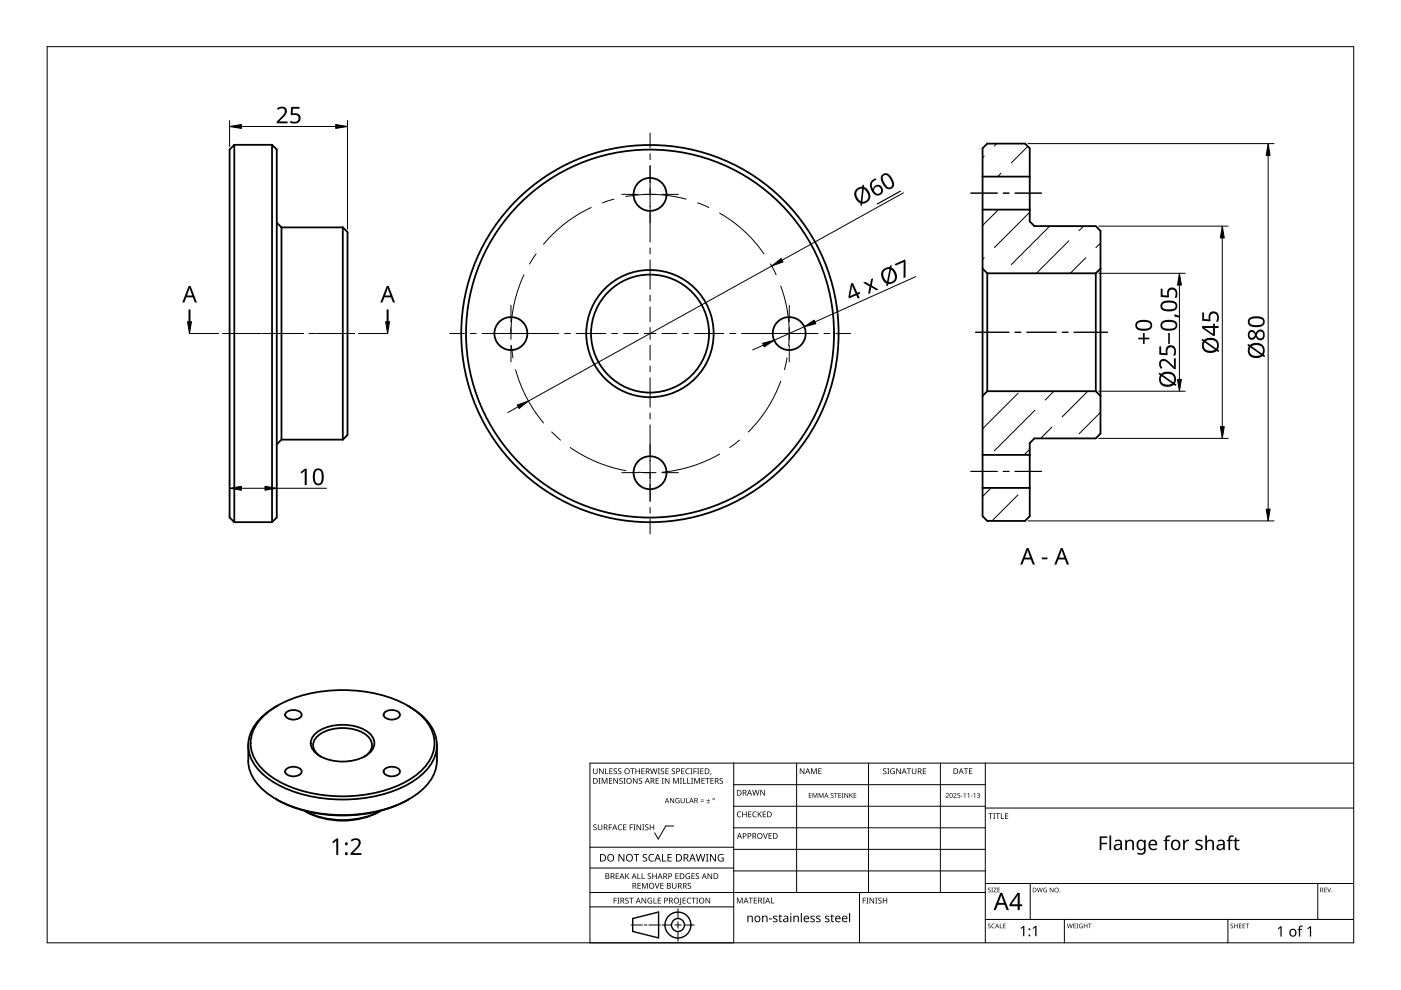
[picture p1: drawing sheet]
<svg xmlns="http://www.w3.org/2000/svg" width="297mm" height="210mm" viewBox="0 0 297 210" stroke-linecap="round" stroke-linejoin="round" font-family="sans-serif">
<g fill="none" stroke="#000" stroke-width=".38">
<path d="M49.7 30.7v80M49.7 30.7l-1 1v78l1 1M57.7 30.7l1 1v78l-1 1M57.7 30.7h-8M57.7 30.7v80M208.3 37.4h10M209.3 30.4h8l1 1v15.5l1 1h13l1 1v43l-1 1h-13l-1 1v15.5l-1 1h-8l-1-1v-78zM58.7 47.2l1 1M59.7 48.2h13M59.7 48.2v45M72.7 48.2v45M72.7 48.2l1 1v43l-1 1"/>
<path d="M208.3 56.9l1 1M209.3 57.9v25M209.3 57.9h23M218.3 44.4h-10M232.3 57.9v25M233.3 56.9l-1 1M59.7 93.2l-1 1M72.7 93.2h-13M208.3 96.4h10M209.3 82.9l-1 1M209.3 82.9h23M232.3 82.9l1 1"/>
<path d="M57.7 110.7h-8M208.3 103.4h10M52.6 158a10.6 10.6 0 0 0 .9 6.7 16.2 16.2 0 0 0 9.6 6.7 31.6 31.6 0 0 0 23.7-2 11 11 0 0 0 5.7-7l.1-1.1M55.5 152.2a21.5 21.5 0 0 1 13.2-5.7 28.9 28.9 0 0 1 19 3.9 8.5 8.5 0 0 1 4.3 8.3 10.2 10.2 0 0 1-5.6 6.8 30.4 30.4 0 0 1-27.5 0 10.8 10.8 0 0 1-5.7-6.8 7.5 7.5 0 0 1 2.3-6.5zM58.5 149.8a10.8 10.8 0 0 0-5.8 7.3 8 8 0 0 0 3.4 7.3 26.3 26.3 0 0 0 16.5 5.1 26.2 26.2 0 0 0 16.6-5.1 7.8 7.8 0 0 0 2.9-9.1 11.5 11.5 0 0 0-5.3-5.5M58.9 149.6l-.4 .2M60.8 150.9a2.51 2.51 0 0 1 3.1 .3 .82 .82 0 0 1-.7 1.2 2.1 2.1 0 0 1-2.7-.8zM66.6 155.8a9.7 9.7 0 0 1 10-1.4 3.5 3.5 0 0 1 2.7 3.8 5.3 5.3 0 0 1-4.5 3.1 9.4 9.4 0 0 1-8.2-1.9 2.47 2.47 0 0 1 0-3.6zM81.7 150.9a2.48 2.48 0 0 1 3 .3 .82 .82 0 0 1-.6 1.2 2.08 2.08 0 0 1-2.8-.8zM86.4 149.6l.4 .2M92.6 158v3.2M58.5 169.4l.4 .2"/>
<path d="M58.8 169.6a30.8 30.8 0 0 0 27.6 0M60.8 163a2.46 2.46 0 0 1 3.1 .3 .82 .82 0 0 1-.7 1.1 2.09 2.09 0 0 1-2.7-.8zM64.6 171.9a17.6 17.6 0 0 0 16.1 0M64.7 172a16.6 16.6 0 0 0 15.5 .2M68 160.5a2.64 2.64 0 0 1-1.6-2.4 2.64 2.64 0 0 1 1.5-2.5 9.2 9.2 0 0 1 10.1 .6 2.58 2.58 0 0 1-.8 4.3M80.6 172l-.4 .2M81.7 163a2.43 2.43 0 0 1 3 .3 .83 .83 0 0 1-.6 1.1 2.35 2.35 0 0 1-2.7-.5l-.1-.3zM86.8 169.4l-.4 .2"/>
<circle cx="137.8" cy="41.2" r="3.5"/>
<circle cx="108.3" cy="70.7" r="3.5"/>
<circle cx="137.8" cy="70.7" r="13.5"/>
<circle cx="137.8" cy="70.7" r="40"/>
<circle cx="137.8" cy="70.7" r="39"/>
<circle cx="137.8" cy="70.7" r="12.5"/>
<circle cx="167.3" cy="70.7" r="3.5"/>
<circle cx="137.8" cy="100.2" r="3.5"/>
</g>
<g fill="none" stroke="#000" stroke-width=".21">
<path d="M208.7 33.1l-.4 .4M211.3 30.4l-.5 .6M212.3 36.7l-.8 .7M217.9 31l-3.5 3.5M208.7 54.7l-.4 .3M211.7 44.4l-3.4 3.4M218.3 45l-7.5 7.5M222.6 47.9l-8.2 8.2M226.6 51.1l-6.9 6.8M229.7 47.9l-.9 1M230.2 54.7l-3.3 3.2M233.3 51.5l-.9 1"/>
<path d="M215.8 83.4l-7.5 7.5M218.3 95.3l-1.2 1.1M219.4 87l-8.6 8.6M223 90.6l-2.4 2.3M223.5 82.9l-1.9 1.9M230.6 82.9l-5.4 5.5M233.3 87.4l-4.5 4.6M210.1 103.4l-1.8 1.9M215.8 104.9l-5.5 5.5"/>
</g>
<path d="M10 9.9h277v190h-277z" fill="none" stroke="#000" stroke-width=".21"/>
<g fill="none" stroke="#000" stroke-width=".21">
<path d="M125.1 179.6h30.5M142.8 175.1h-1.6l-1.6 2.8-.8-1.3M155.6 166.4h53.3M155.6 161.8v38.1h-30.5v-38.1h161.9M168.9 161.8v27.4M184.1 161.8v27.4M199.4 161.8v27.4M208.9 170.9h-53.3M208.9 175.5h-53.3M208.9 161.8v38.1M287 171.3h-78.1M125.1 192.3h30.5"/>
<path d="M125.1 189.2h83.8M133.8 196.1h2.4M136.6 196.1h.6M140 196.1h-2.4M140.3 196.1h2.1M143.1 196.1h1.3M143.7 195.4v1.4M143.7 197.5v2M143.7 192.7v2M147.2 196.1h-2.1M155.6 180.1h53.3M155.6 184h-30.5"/>
<path d="M182.2 189.2v10.7M208.9 184.7h-53.3M218.4 187.3v7.6M225.7 194.9v5M260.3 194.9v5M279.4 187.3v7.6M287 194.9h-78.1M287 187.3h-78.1"/>
</g>
<g fill="#000">
<path d="M125.8 174.9l.5-.1h.2l-.1 .2a.25 .25 0 0 0-.3-.1 .25 .25 0 0 0 0 .4 .42 .42 0 0 1 .4 .5 .42 .42 0 0 1-.7 .2v-.1a.27 .27 0 0 0 .5 0 .27 .27 0 0 0-.1-.4l-.4-.2zM125.8 162.9h.1v.8a.32 .32 0 0 0 .3 .3 .32 .32 0 0 0 .3-.3v-.8h.2v.8a.47 .47 0 0 1-.5 .4 .47 .47 0 0 1-.4-.4zM126.9 165h.4l-.1 .1v1l.1 .1h-.4l.1-.1v-1zM126.8 174.8h.1v.8a.32 .32 0 0 0 .3 .3 .32 .32 0 0 0 .3-.3v-.8h.2v.8a.47 .47 0 0 1-.5 .4 .47 .47 0 0 1-.4-.4zM127 162.9h.2l.6 1v-1h.2v1.2h-.2l-.7-1 .1 1h-.2zM127.6 165h.2l.4 1 .4-1h.2v1.2h-.2v-1.1l-.4 1.1h-.1l-.4-1.1v1.1h-.1zM128.3 162.9h.2v1.1h.5v.1h-.7zM129.1 174.8h.7v.1h-.6v.5h.5v.1h-.5v.5h-.1zM129.1 165h.7v.1h-.5v.4h.5v.1h-.5v.4h.5v.2h-.7zM129.2 162.9h.7v.1h-.5v.4h.4v.2h-.4v.4h.5v.1h-.7zM130.1 163l.5-.1 .2 .1v.1a.25 .25 0 0 0-.4-.1 .25 .25 0 0 0 0 .4 .42 .42 0 0 1 .4 .5 .42 .42 0 0 1-.7 .2v-.1a.27 .27 0 0 0 .5 0 .27 .27 0 0 0-.1-.4l-.4-.2zM130.1 165h.1l.7 1v-1h.1v1.2h-.2l-.6-1v1h-.1z"/>
<path d="M131.1 175l.5-.2 .3 .1-.1 .1a.49 .49 0 0 0-.7 .4 .49 .49 0 0 0 .8 .4 .57 .57 0 0 1-.8 0 .57 .57 0 0 1 0-.8zM131.1 163l.4-.1 .2 .1v.1a.25 .25 0 0 0-.4-.1 .25 .25 0 0 0 0 .4 .42 .42 0 0 1 .4 .5 .42 .42 0 0 1-.6 .2v-.1a.27 .27 0 0 0 .4 0 .27 .27 0 0 0-.1-.4l-.3-.2zM131.4 165.1l.4-.2 .2 .1v.1a.25 .25 0 0 0-.4-.1 .25 .25 0 0 0 0 .4l.4 .2v.4l-.4 .2-.3-.1 .1-.1a.27 .27 0 0 0 .4 .1 .27 .27 0 0 0-.1-.4l-.4-.3zM132.2 165h.4l-.1 .1v1l.1 .1h-.4l.1-.1v-1zM132.1 174.8h.7v.1h-.5v.4h.5v.1h-.5v.5h.5v.1h-.7zM133.5 174.8h.7v.1h-.5v.5h.5v.1h-.5v.5h-.2zM133.6 162.9h.9v.1h-.3v1.1h-.2v-1.1h-.4zM134.3 174.8h.4l-.1 .1v1l.1 .1h-.4l.1-.1v-1zM134.2 165h.2l.6 1v-1h.2v1.2h-.2l-.7-1v1h-.1zM134.7 162.9h.2v.5h.6v-.5h.2v1.2h-.2v-.5h-.6v.5h-.2zM135 174.8h.1l.7 1v-1h.1v1.2h-.2l-.6-1v1h-.1zM135.5 165.1l.4-.2 .2 .1v.1a.25 .25 0 0 0-.4-.1 .25 .25 0 0 0 0 .4l.4 .2v.4l-.4 .2-.3-.1 .1-.1a.27 .27 0 0 0 .4 .1 .27 .27 0 0 0-.1-.4l-.3-.3z"/>
<path d="M136.2 174.8h.4l-.1 .1v1l.1 .1h-.4l.1-.1v-1zM136 162.9h.7v.1h-.6v.4h.5v.2h-.5v.4h.6v.1h-.7zM136.8 174.9l.4-.1h.3l-.1 .2a.25 .25 0 0 0-.3-.1 .25 .25 0 0 0 0 .4 .42 .42 0 0 1 .4 .5 .42 .42 0 0 1-.7 .2v-.1a.27 .27 0 0 0 .5 0 .27 .27 0 0 0-.1-.4l-.4-.2zM137.8 174.8h.1v.5h.6v-.5h.2v1.2h-.2v-.6h-.6v.6h-.1zM137.8 162.9h.2l.3 1 .2-1h.2l.3 1 .2-1h.2l-.3 1.2h-.2l-.3-1-.3 1h-.1zM139 165h.7v.1h-.5v.4h.5v.1h-.5v.4h.5v.2h-.7zM139.5 162.9h.4l-.1 .1v1l.1 .1h-.4l.1-.1v-1zM140.3 165h.4l-.1 .1v1l.1 .1h-.4l.1-.1v-1zM140.1 163l.5-.1 .2 .1v.1a.25 .25 0 0 0-.4-.1 .25 .25 0 0 0 0 .4 .42 .42 0 0 1 .4 .5 .42 .42 0 0 1-.7 .2l.1-.1a.27 .27 0 0 0 .4 0 .27 .27 0 0 0-.1-.4l-.4-.2zM141.1 162.9h.7v.1h-.6v.4h.5v.2h-.5v.4h.6v.1h-.7zM141 165h.1l.7 1v-1h.1v1.2h-.1l-.7-1v1h-.1zM142.1 169.2h.1l.6 .9v-.9h.1v1.1h-.1l-.6-.9v.9h-.1z"/>
<path d="M142.5 163l.4-.1 .2 .1v.1a.25 .25 0 0 0-.4-.1 .25 .25 0 0 0 0 .4 .42 .42 0 0 1 .4 .5 .42 .42 0 0 1-.6 .2v-.1a.27 .27 0 0 0 .4 0 .27 .27 0 0 0-.1-.4l-.4-.2zM142.7 165h.2l.4 1 .4-1h.2v1.2h-.1v-1.1l-.4 1.1h-.2l-.4-1.1v1.1h-.1zM143.3 169.3l.5-.1 .3 .1-.1 .1a.45 .45 0 0 0-.7 .3 .45 .45 0 0 0 .6 .5v-.4h-.2v-.1h.4v.6a.6 .6 0 0 1-.8-.2 .6 .6 0 0 1 0-.8zM144.2 165h.4l-.2 .1v1l.2 .1h-.4l.1-.1v-1zM144.8 165h.2v1h.5v.2h-.7zM144.4 162.9h.7v.1h-.5v.4h.5v.2h-.5v.4h.5v.1h-.7zM144.3 169.2h.2v.7a.28 .28 0 0 0 .2 .3 .28 .28 0 0 0 .3-.3v-.7h.2v.7a.42 .42 0 0 1-.5 .4 .42 .42 0 0 1-.4-.4zM145.5 169.2h.1v1h.5v.1h-.6zM145.7 165h.2v1h.5v.2h-.7zM145.5 163.1l.3-.2 .4 .1v.1l-.3-.1a.49 .49 0 0 0-.4 .7 .49 .49 0 0 0 .7 .3 .57 .57 0 0 1-.8-.1 .57 .57 0 0 1 0-.8zM146.4 162.9h.4l-.1 .1v1l.1 .1h-.4l.1-.1v-1zM146.5 165h.5l-.2 .1v1l.2 .1h-.5l.2-.1v-1z"/>
<path d="M147 162.9h.7v.1h-.5v.5h.5v.1h-.5v.5h-.2zM147.2 165h.2l.4 1 .4-1h.2v1.2h-.2l.1-1.1-.5 1.1h-.1l-.4-1.1v1.1h-.1zM147.8 162.9h.5l-.2 .1v1l.2 .1h-.5l.2-.1v-1zM148.5 169.9h.7v.1h-.7zM148.5 169.5h.7v.2h-.7zM148.5 162.9h.7v.1h-.6v.4h.5v.2h-.5v.4h.6v.1h-.7zM148.7 165h.7v.1h-.5v.4h.5v.1h-.5v.4h.5v.2h-.7zM149.8 170.2h.7v.1h-.7zM149.5 165h.9v.1h-.3v1.1h-.2v-1.1h-.4zM150.1 169.4l.1 .3h.3l-.3 .1v.3l-.1-.3h-.3l.3-.1zM150.7 163.9h.1l-.2 .4zM150.6 165h.7v.1h-.5v.4h.5v.1h-.5v.4h.5v.2h-.7z"/>
<path d="M152.6 165.1l.4-.2 .3 .1-.1 .1a.25 .25 0 0 0-.4-.1 .25 .25 0 0 0 0 .4l.4 .2 .1 .4-.4 .2-.4-.1 .1-.1a.27 .27 0 0 0 .5 .1 .27 .27 0 0 0-.1-.4l-.4-.3zM156.4 172.2l.4-.2 .4 .1-.1 .1a.49 .49 0 0 0-.7 .5 .49 .49 0 0 0 .7 .4 .57 .57 0 0 1-.8 0 .57 .57 0 0 1 0-.8zM157.4 172.1h.1v.5h.7v-.5h.1v1.2h-.1v-.6h-.7v.6h-.1zM158.6 172.1h.7v.1h-.5v.4h.5v.1h-.5v.4h.5v.2h-.7zM159.7 172.2l.3-.2 .4 .1v.1h-.3a.49 .49 0 0 0-.4 .6 .49 .49 0 0 0 .7 .3 .57 .57 0 0 1-.8 0 .57 .57 0 0 1 0-.8zM159.5 167.5h.1l.3 1 .3-1h.1l.3 1 .3-1h.1l-.3 1.2h-.2l-.3-1.1-.2 1.1h-.2zM160.7 172.1h.1v.6l.5-.6h.2l-.5 .5 .5 .7h-.1l-.5-.6-.1 .6h-.1zM161.8 176.6h.1l.4 1.1 .3-1.1h.2l-.4 1.2h-.2zM161.2 167.5h.2l.6 1v-1h.2v1.2h-.2l-.7-1v1h-.1zM161.7 172.1h.7v.1h-.5v.4h.5v.1h-.5v.4h.5v.2h-.7zM163 176.6h.6v.2h-.5v.3h.5v.2h-.5v.4h.5v.1h-.6zM169.6 162.9h.2l.6 1v-1h.1v1.2h-.1l-.7-1v1h-.1z"/>
<path d="M171.5 168.1h.6v.2h-.5v.3h.4v.1h-.4v.4h.5v.1h-.6zM172 162.9h.2l.4 1 .3-1h.3v1.2h-.2v-1l-.4 1h-.1l-.4-1.1v1.1h-.1zM172.3 168.1h.2l.3 .9 .3-.9h.2v1.1h-.1v-.9l-.5 .9-.3-.9v.9h-.1zM173.6 168.1h.2l.3 .9 .3-.9h.2v1.1h-.1v-.9l-.5 .9-.3-.9v.9h-.1zM173.5 162.9h.7v.1h-.5v.4h.4v.1h-.4v.5h.5v.1h-.7zM176.2 168.2l.3-.1 .2 .1v.1a.25 .25 0 0 0-.4-.1 .25 .25 0 0 0 0 .4 .25 .25 0 0 0 .3 .1 .32 .32 0 0 1 0 .5 .32 .32 0 0 1-.5-.2 .25 .25 0 0 0 .4 .1 .25 .25 0 0 0 0-.3l-.4-.3zM176.8 168.1h.8v.2h-.3v.9h-.2v-.9h-.3zM177.7 168.1h.6v.2h-.4v.3h.4v.1h-.4v.4h.4v.1h-.6zM178.5 168.1h.3l-.1 1 .1 .1h-.3l.1-.1zM179 168.1h.2l.5 .9v-.9h.1v1.1h-.1l-.6-.9v.9h-.1zM180.1 168.1h.1v.5l.6-.5-.4 .5 .4 .6-.5-.5-.1 .5h-.1zM181 168.1h.6v.2h-.5v.3h.4v.1h-.4v.4h.5v.1h-.6z"/>
<path d="M187.3 163l.4-.1 .2 .1v.1a.25 .25 0 0 0-.4-.1 .25 .25 0 0 0 0 .4 .42 .42 0 0 1 .4 .5 .42 .42 0 0 1-.6 .2v-.1a.27 .27 0 0 0 .4 0 .27 .27 0 0 0-.1-.4l-.3-.2zM188.1 162.9h.5l-.2 .1v1l.2 .1h-.5l.2-.1v-1zM188.9 163.1l.5-.2 .3 .1v.1a.5 .5 0 0 0-.8 .4 .5 .5 0 0 0 .7 .5v-.4h-.3v-.1h.4v.6a.66 .66 0 0 1-.8-.1 .66 .66 0 0 1 0-.9zM190 162.9h.2l.7 1-.1-1h.2v1.2h-.2l-.6-1v1h-.2zM192.3 162.9h.9v.1h-.4v1.1h-.2v-1.1h-.3zM193.3 162.9h.2v.8a.32 .32 0 0 0 .3 .3 .32 .32 0 0 0 .3-.3v-.8h.2v.8a.47 .47 0 0 1-.5 .4 .47 .47 0 0 1-.5-.4zM195.7 162.9h.6v.1h-.5v.4h.5v.2h-.5v.4h.5v.1h-.6zM200.5 168.3a.37 .37 0 0 1 .6 0 .37 .37 0 0 1-.2 .5l-.2 .3h.5v.1h-.7l.3-.4a.27 .27 0 0 0 .2-.4 .27 .27 0 0 0-.4-.1zM202.1 168.3a.37 .37 0 0 1 .6 0 .37 .37 0 0 1-.2 .5l-.2 .3h.5v.1h-.7l.3-.4a.27 .27 0 0 0 .3-.4 .27 .27 0 0 0-.5-.1zM203 168.1h.5v.2h-.4v.3l.2-.1a.34 .34 0 0 1 .3 .6 .33 .33 0 0 1-.6-.1 .29 .29 0 0 0 .4 .1 .29 .29 0 0 0 0-.5 .29 .29 0 0 0-.4 0zM203.8 168.7h.3v.1h-.3zM204.3 168.4l.4-.3v1.1h-.2v-.9z"/>
<path d="M204.4 162.9h.9v.1h-.4v1.1h-.2v-1.1h-.3zM205.1 168.4l.4-.3v1.1h-.1v-.9zM205.8 168.7h.4v.1h-.4zM205.4 162.9h.7v.1h-.5v.4h.5v.1h-.5v.5h.5v.1h-.7zM206.4 168.4l.4-.3v1.1h-.2v-.9zM207.1 168.2l.5-.1 .2 .3a.23 .23 0 0 0-.2 .2 .23 .23 0 0 0 .2 .2l-.2 .4h-.4l-.1-.2a.26 .26 0 0 0 .4 .1 .26 .26 0 0 0 .1-.4l-.3-.1a.23 .23 0 0 0 .3-.1 .23 .23 0 0 0-.1-.3 .23 .23 0 0 0-.3 .1zM209.6 172.4h.9v.2h-.4v1h-.1v-1h-.4zM210.6 172.4h.4l-.1 .1v1l.1 .1h-.4l.1-.1v-1zM211.1 172.4h.9v.2h-.4v1h-.1v-1h-.4zM212.2 172.4h.2v1.1h.5v.1h-.7zM213.1 172.4h.7v.2h-.6v.3h.5v.2h-.5v.4h.6v.1h-.7zM247.2 177.3l.8-.2 .2 .1-.1 .3a.46 .46 0 0 0-.6 0 .46 .46 0 0 0-.1 .6h.6v.2h-.6v1.9h-.3v-1.9h-.4v-.1l.4-.2z"/>
<path d="M250.8 178.1h.3l.1 .4 .4-.4 .5-.1v.4h-.5l-.3 .3-.1 1.5h-.4zM253.6 178.3a1.29 1.29 0 0 1 1.4-.1l-.2 .2-.4-.1a.35 .35 0 0 0-.6 .2 .35 .35 0 0 0 .4 .4l.2 .1a.66 .66 0 0 1 .6 .8 .66 .66 0 0 1-.9 .5l-.6-.2v-.3l.6 .2 .5-.2v-.3l-.6-.3a.58 .58 0 0 1-.4-.9zM260.6 177.3l.8-.2 .2 .1-.1 .3a.46 .46 0 0 0-.6 0 .46 .46 0 0 0-.1 .6h.6v.2h-.6v1.9h-.3v-1.9h-.4v-.1l.4-.2zM261.9 177.6h.2v.5h.7v.2h-.7v1.3l.2 .4 .5-.1v.3a.67 .67 0 0 1-1-.6v-1.3h-.3v-.1l.3-.2zM130.1 190.3h.7v.2h-.5v.4h.4v.1h-.4v.6h-.2zM130.5 185.2h.7v.1h-.5v.4h.5v.1h-.5v.4h.5v.2h-.7zM130.9 190.3h.4l-.1 .2v.9l.1 .2h-.4l.1-.2v-.9zM131.1 181.1h.3l.8 1.3v-1.3h.2v1.6h-.3l-.8-1.4v1.4h-.2zM132.6 190.5l.4-.2 .3 .1-.1 .1a.25 .25 0 0 0-.4-.1 .25 .25 0 0 0 0 .4 .4 .4 0 0 1 .5 .3 .4 .4 0 0 1-.3 .5 .4 .4 0 0 1-.5-.2h.1a.27 .27 0 0 0 .5 .1 .27 .27 0 0 0-.1-.5l-.4-.2zM132.6 185.2h.1v.6l.6-.6h.1l-.4 .5 .5 .7h-.2l-.5-.6-.1 .6h-.1zM133.4 190.3h.9v.2h-.4v1.1h-.1v-1.1h-.4zM134.3 181.1h1.2v.2h-.5v1.4h-.2v-1.4h-.5z"/>
<path d="M135.2 185.2h.1v1h.5v.2h-.6zM135.2 187.2h.6v.1h-.5v.4h.5v.2h-.5v.4h.5v.1h-.6zM136 185.2h.2v1h.5v.2h-.7zM136.1 187.2h.2l.4 1 .4-1h.2v1.2h-.1v-1l-.4 1h-.2l-.4-1 .1 1h-.2zM136 190.3h.2l.7 1.1-.1-1.1h.2v1.3h-.2l-.6-1v1h-.2zM136.3 181.2l.4-.1h.5l-.2 .2a.33 .33 0 0 0-.5 .1 .33 .33 0 0 0 .4 .4 .49 .49 0 0 1 .3 .7 .49 .49 0 0 1-.8 .2l-.2-.1v-.2l.3 .1a.35 .35 0 0 0 .5-.2 .35 .35 0 0 0-.4-.4l-.3-.3zM137.4 190.5l.6-.2 .3 .1-.1 .1a.5 .5 0 0 0-.8 .4 .5 .5 0 0 0 .7 .5v-.3h-.3v-.2h.5v.6a.66 .66 0 0 1-.9-.1 .66 .66 0 0 1 0-.9zM137.4 185.3l.4-.2 .2 .1v.1a.25 .25 0 0 0-.4-.1 .25 .25 0 0 0 0 .4 .42 .42 0 0 1 .4 .6 .42 .42 0 0 1-.6 .2v-.2a.27 .27 0 0 0 .4 .1 .27 .27 0 0 0-.1-.4l-.3-.3zM137.7 181.3l.4-.2h.6l-.1 .2-.4-.1a.64 .64 0 0 0-.5 .9 .64 .64 0 0 0 .9 .3v.2a.83 .83 0 0 1-1-.3 .83 .83 0 0 1 .1-1zM138.6 190.3h.1v1.1h.5v.2h-.6zM138.8 187.2h.2l.3 1.1 .4-1.1h.1l-.4 1.2h-.1zM138.3 185.2h.2v.5h.6v-.5h.1v1.2h-.1v-.6h-.6v.6h-.2z"/>
<path d="M139.5 190.3h.6v.2h-.5v.4h.5v.1h-.5v.4h.5v.2h-.6zM140.4 181.1h.2v1.4h.7v.2h-.9zM140 187.2h.7v.1h-.5v.4h.5v.2h-.5v.4h.5v.1h-.7zM141.5 181.1h.9v.2h-.7v.4h.7v.2h-.7v.6h.7v.2h-.9zM142.5 187.2h.1v.8a.32 .32 0 0 0 .4 .3 .32 .32 0 0 0 .3-.3v-.8h.1v.8a.47 .47 0 0 1-.4 .4 .47 .47 0 0 1-.5-.4zM143.2 185.2h.7v.1h-.6v.4h.5v.1h-.5v.4h.6v.2h-.7zM144.2 190.3h.2v1.3l-.1 .2-.3 .1v-.2l.2-.1zM144.7 190.3h.7v.2h-.5v.4h.5v.1h-.5v.4h.5v.2h-.7zM145.5 185.3l.4-.2 .4 .1-.1 .1a.5 .5 0 0 0-.7 .4 .5 .5 0 0 0 .7 .5v-.3h-.3v-.2h.4v.6a.66 .66 0 0 1-.9-.1 .66 .66 0 0 1 .1-.9zM145.8 190.5l.3-.2 .4 .1v.1h-.3a.49 .49 0 0 0-.4 .6 .49 .49 0 0 0 .7 .3 .57 .57 0 0 1-.8 0 .57 .57 0 0 1 0-.8zM145.9 187.3l.4-.1 .2 .1v.1a.25 .25 0 0 0-.4-.1 .25 .25 0 0 0 0 .4l.4 .2v.3l-.4 .2h-.3l.1-.1a.27 .27 0 0 0 .4 0 .27 .27 0 0 0-.1-.4l-.4-.2zM146.6 190.3h.9v.2h-.4v1.1h-.1v-1.1h-.4z"/>
<path d="M146.6 185.2h.7v.1h-.5v.4h.5v.1h-.5v.4h.5v.2h-.7zM147.6 190.3h.4l-.1 .2v.9l.1 .2h-.4l.1-.2v-.9zM147.6 185.3l.4-.2 .2 .1v.1a.25 .25 0 0 0-.4-.1 .25 .25 0 0 0 0 .4 .42 .42 0 0 1 .4 .6 .42 .42 0 0 1-.7 .2l.1-.2a.27 .27 0 0 0 .4 .1 .27 .27 0 0 0-.1-.4l-.4-.3zM147.5 181.1h.2l.4 1.3 .3-1.3h.2l.4 1.3 .3-1.3h.2l-.4 1.6h-.2l-.4-1.4-.3 1.4h-.2zM149.7 181.1h.5l-.2 .1v1.3l.2 .2h-.5l.1-.2v-1.3zM149.6 190.3h.2l.6 1.1v-1.1h.2v1.3h-.2l-.7-1v1h-.1zM150 185.2h.2l.6 1v-1h.2v1.2h-.2l-.6-1v1h-.2zM150.5 181.1h.3l.8 1.3v-1.3h.2v1.6h-.2l-.9-1.4v1.4h-.2zM152.4 181.3l.7-.2h.3l-.1 .2a.65 .65 0 0 0-1 .5 .65 .65 0 0 0 .9 .7v-.5h-.3v-.2h.5v.8a.86 .86 0 0 1-1.1-.2 .86 .86 0 0 1 .1-1.1zM156.2 190.3h.3l.3 1 .4-1h.3v1.2h-.2v-1l-.4 1h-.1l-.4-1v1h-.2zM158.7 190.3h.9v.2h-.3v1h-.2v-1h-.4zM158.5 194.2h.1l.1 .1a.52 .52 0 0 1 .5-.1 .52 .52 0 0 1 .4 .4v.9h-.2v-.9a.37 .37 0 0 0-.5-.3 .37 .37 0 0 0-.2 .5v.7h-.2z"/>
<path d="M159.8 190.3h.7v.2h-.5v.3h.5v.2h-.5v.4h.5v.1h-.7zM161.7 190.3h.5l-.2 .2v.9l.2 .1h-.5l.2-.1v-.9zM161.6 194.2h.2v.1a.52 .52 0 0 1 .6-.1 .52 .52 0 0 1 .3 .4v.9h-.2v-.9a.37 .37 0 0 0-.4-.3 .37 .37 0 0 0-.3 .5v.7h-.2zM163 194.7h.7v.2h-.7zM163.5 190.3h.1v1.1h.6v.1h-.7zM164 194.3l.3-.2 .5 .1v.2l-.2-.1a.26 .26 0 0 0-.4 0 .26 .26 0 0 0-.1 .3 .26 .26 0 0 0 .4 .1l.3 .3v.3l-.6 .2h-.3v-.2l.3 .1a.26 .26 0 0 0 .4-.2 .26 .26 0 0 0-.3-.3l-.4-.2zM165.3 193.8h.1v.4h.4v.1h-.4v.8l.2 .2h.2a.33 .33 0 0 1-.4 .2 .33 .33 0 0 1-.2-.4v-.8l-.2-.1zM167.6 194.2h.2v1.3h-.2zM168.2 194.2h.2v.1a.52 .52 0 0 1 .6-.1 .52 .52 0 0 1 .4 .4v.9h-.3v-.9a.37 .37 0 0 0-.4-.3 .37 .37 0 0 0-.3 .5v.7h-.2zM169.8 193.6h.2v1.9h-.2zM171.9 194.3l.3-.2 .5 .1v.2l-.2-.1a.26 .26 0 0 0-.4 0 .26 .26 0 0 0-.1 .3 .26 .26 0 0 0 .4 .1l.3 .3v.3l-.6 .2h-.3v-.2l.3 .1a.27 .27 0 0 0 .5-.2 .26 .26 0 0 0-.4-.3l-.4-.2zM173.1 194.3l.3-.2 .6 .1-.1 .2-.2-.1a.26 .26 0 0 0-.3 0 .26 .26 0 0 0-.1 .3 .26 .26 0 0 0 .3 .1l.4 .3v.3l-.7 .2h-.3v-.2l.4 .1a.26 .26 0 0 0 .4-.2 .26 .26 0 0 0-.4-.3l-.3-.2z"/>
<path d="M175 194.3l.3-.2 .6 .1-.1 .2-.2-.1a.26 .26 0 0 0-.4 0 .26 .26 0 0 0-.1 .3 .26 .26 0 0 0 .4 .1l.3 .3v.3l-.6 .2h-.3v-.2l.3 .1a.27 .27 0 0 0 .5-.2 .26 .26 0 0 0-.4-.3l-.4-.2zM176.3 193.8h.2v.4h.4v.1h-.4v.8l.1 .2h.3a.33 .33 0 0 1-.4 .2 .33 .33 0 0 1-.3-.4v-.8l-.2-.1zM180 193.6h.2v1.9h-.2zM182.9 190.3h.7v.2h-.5v.4h.5v.1h-.5v.6h-.2zM183.7 190.3h.4l-.1 .2v.9l.1 .2h-.4l.1-.2v-.9zM184.4 190.3h.1l.7 1v-1h.1v1.3h-.1l-.7-1v1h-.1zM185.6 190.3h.4l-.1 .2v.9l.1 .2h-.4l.1-.2v-.9zM186.2 190.5l.5-.2 .2 .1v.1a.25 .25 0 0 0-.4-.1 .25 .25 0 0 0 0 .4l.4 .2v.4l-.4 .2-.3-.1v-.1a.27 .27 0 0 0 .5 .1 .27 .27 0 0 0-.1-.5l-.4-.2zM187.2 190.3h.1v.6h.6v-.6h.2v1.3h-.2v-.6h-.6v.6h-.1zM209.5 188.3l.3-.1 .2 .2a.24 .24 0 0 0-.3-.1 .24 .24 0 0 0-.1 .3 .24 .24 0 0 0 .3 .1l.2 .2-.1 .2-.4 .1-.2-.2a.23 .23 0 0 0 .4 .2 .23 .23 0 0 0 0-.4l-.3-.2zM209.5 195.9l.3-.1 .2 .2a.24 .24 0 0 0-.3-.1 .24 .24 0 0 0-.1 .3 .24 .24 0 0 0 .3 .1 .31 .31 0 0 1 0 .5 .31 .31 0 0 1-.5-.1 .23 .23 0 0 0 .4 .1 .23 .23 0 0 0 0-.4l-.3-.2zM210.2 188.2h.3l-.1 .1 .1 .9h-.3l.1-.1z"/>
<path d="M210.3 196l.4-.2 .2 .1v.1a.39 .39 0 0 0-.6 .3 .39 .39 0 0 0 .6 .4 .46 .46 0 0 1-.7-.1 .46 .46 0 0 1 .1-.6zM210.7 188.2h.6l-.5 .9h.5v.1h-.7l.5-.9h-.4zM212 195.8h.1v.9l.4 .1h-.5zM211.5 188.2h.5l-.4 .1v.3h.4l-.4 .1v.4l.4 .1h-.5zM212.7 195.8h.5l-.4 .1v.3h.4l-.4 .2v.3l.4 .1h-.5zM216.4 196.8l.6-.5h.2v2.2h-.3v-1.9l-.4 .4zM218.9 196.8l.6-.5h.3v2.2h-.3v-1.9l-.4 .4zM219.8 188.2h.2l.2 .8 .2-.8h.1l.3 .8 .2-.8h.1l-.3 1h-.1l-.2-.8-.3 .8h-.1zM221.3 188.3h.7h-.1a.4 .4 0 0 0-.6 .4 .4 .4 0 0 0 .6 .4v-.3l-.2-.1h.3v.5a.53 .53 0 0 1-.7-.2 .53 .53 0 0 1 0-.7zM222.6 188.2h.1l.5 .8v-.8h.1v1h-.1l-.5-.8v.8h-.1zM226.2 195.8h.1l.2 .9 .3-.9h.1l.2 .9 .2-.9h.1l-.2 1h-.1l-.3-.8-.2 .8h-.1zM227.6 195.8h.5l-.4 .1v.3h.4l-.4 .2v.3l.4 .1h-.5z"/>
<path d="M228.3 195.8h.3l-.1 .1 .1 .9h-.3l.1-.1zM228.9 196l.7-.1-.2 .1a.4 .4 0 0 0-.5 .3 .4 .4 0 0 0 .5 .4v-.3l-.2-.1h.4v.5a.53 .53 0 0 1-.7-.1 .53 .53 0 0 1 0-.7zM229.8 195.8h.1v.4h.5v-.4h.1v1h-.1v-.4h-.5v.4h-.1zM230.7 195.8h.7l-.3 .1v.9h-.1v-.9zM233.2 177.3h1.6v.4h-1.3v1h1.2v.3h-1.2v1.2h-.3zM238.6 178.1h.3v.3a.83 .83 0 0 1 .9-.3 .83 .83 0 0 1 .6 .7v1.4h-.3v-1.4a.59 .59 0 0 0-.8-.5 .59 .59 0 0 0-.4 .8v1.1h-.3zM255.5 177.1h.4v1.3a.84 .84 0 0 1 .9-.3 .84 .84 0 0 1 .6 .7v1.4h-.4v-1.4a.59 .59 0 0 0-.7-.5 .59 .59 0 0 0-.4 .8v1.1h-.4zM260.9 195.9l.4-.1 .1 .2a.24 .24 0 0 0-.3-.1 .24 .24 0 0 0-.1 .3 .24 .24 0 0 0 .4 .1 .31 .31 0 0 1 0 .5 .31 .31 0 0 1-.5-.1 .23 .23 0 0 0 .3 .1 .23 .23 0 0 0 .1-.4l-.4-.2zM261.7 195.8h.1v.4h.5v-.4h.1v1h-.1v-.4h-.5v.4h-.1zM262.7 195.8h.5l-.4 .1v.3h.4l-.4 .2v.3l.4 .1h-.5zM263.5 195.8h.5l-.4 .1v.3h.4l-.4 .2v.3l.4 .1h-.5zM264.1 195.8h.7l-.3 .1v.9h-.1v-.9z"/>
<path d="M270.9 196.9l.6-.5h.2v2.2h-.2v-1.9l-.4 .3zM275.5 196.4l.7-.1v.2h-.4l-.1 .2-.1 .2h.5v.2h-.5v1.5h-.2v-1.5h-.3l.3-.2zM277.2 196.9l.6-.5h.2v2.2h-.3v-1.9l-.4 .3zM280.8 188.2h.5l-.4 .1v.3h.4l-.4 .1v.4l.4 .1h-.5zM281.4 188.2h.1l.3 .8 .3-.8h.1l-.3 1h-.1z"/>
<path d="M125.8 165h.3a.54 .54 0 0 1 .6 .6 .56 .56 0 0 1-.6 .6h-.3zM125.9 165.1v.9h.2a.43 .43 0 0 0 .5-.4 .41 .41 0 0 0-.5-.5z"/>
<path d="M128 174.8h.3a.35 .35 0 0 1 .5 .2 .35 .35 0 0 1-.3 .5l.4 .5h-.2l-.3-.5h-.2v.5h-.2zM128.2 174.9v.5h.1a.23 .23 0 0 0 .3-.2 .23 .23 0 0 0-.3-.3z"/>
<path d="M130.3 174.8h.1l.5 1.2h-.2l-.1-.4h-.5l-.2 .4h-.1zM130.3 175l-.2 .5h.4z"/>
<path d="M132.3 163.5a.61 .61 0 0 1 1.2 0 .61 .61 0 0 1-1.2 0zM132.7 163.1l-.1 .4a.45 .45 0 0 0 .5 .4 .45 .45 0 0 0 .3-.5 .45 .45 0 0 0-.5-.4z"/>
<path d="M132.7 165.6a.61 .61 0 0 1 1.2 0 .61 .61 0 0 1-1.2 0zM133.1 165.2a.47 .47 0 0 0-.1 .7 .47 .47 0 0 0 .7-.1 .45 .45 0 0 0 0-.6 .45 .45 0 0 0-.6 0z"/>
<path d="M136.9 162.9h.4a.35 .35 0 0 1 .4 .3 .35 .35 0 0 1-.2 .4l.3 .5h-.2l-.3-.5h-.2v.5h-.2zM137.1 163v.5h.2a.23 .23 0 0 0 .3-.2 .23 .23 0 0 0-.3-.3z"/>
<path d="M137.2 165h.1l.5 1.2h-.2l-.1-.4h-.5l-.1 .4h-.2zM137.2 165.1l-.2 .6h.4z"/>
<path d="M138 165h.3a.35 .35 0 0 1 .4 .2 .35 .35 0 0 1-.2 .4l.3 .6h-.2l-.3-.5h-.2v.5h-.1zM138.1 165.1v.4h.2a.23 .23 0 0 0 .3-.2 .23 .23 0 0 0-.3-.2z"/>
<path d="M141.4 169.2h.1l.4 1.1h-.1l-.2-.3h-.4l-.1 .3h-.2zM141.4 169.3l-.2 .5h.4z"/>
<path d="M143.4 162.9h.3a.41 .41 0 0 1 .5 .5 .41 .41 0 0 1-.6 .3v.4h-.2zM143.6 163v.5a.29 .29 0 0 0 .4-.2 .29 .29 0 0 0-.4-.3z"/>
<path d="M146.5 169.2h.2l.4 1.1h-.2l-.1-.3h-.4l-.2 .3h-.1zM146.6 169.3l-.2 .5h.4z"/>
<path d="M147.2 169.2h.3a.31 .31 0 0 1 .4 .2 .31 .31 0 0 1-.2 .4l.3 .5h-.1l-.3-.5h-.2v.5h-.2zM147.4 169.3v.4h.1a.21 .21 0 0 0 .3-.2 .21 .21 0 0 0-.3-.2z"/>
<path d="M149.4 162.9h.4a.61 .61 0 0 1 .6 .6 .61 .61 0 0 1-.6 .6h-.4zM149.6 163v1h.2a.48 .48 0 0 0 .4-.5 .48 .48 0 0 0-.4-.5z"/>
<path d="M151.1 169.4a.24 .24 0 0 1 .4 0 .24 .24 0 0 1-.4 0zM151.2 169.4a.15 .15 0 0 0 .3 0 .15 .15 0 0 0-.3 0z"/>
<path d="M151.6 165h.3a.35 .35 0 0 1 .4 .2 .35 .35 0 0 1-.2 .4l.3 .6h-.1l-.3-.5h-.3v.5h-.1zM151.7 165.1v.4h.2a.23 .23 0 0 0 .3-.2 .23 .23 0 0 0-.3-.2z"/>
<path d="M156.7 176.6h.2l.4 1.2h-.1l-.2-.3h-.5l-.1 .3h-.2zM156.8 176.8l-.2 .5h.4z"/>
<path d="M156.2 167.5h.4a.61 .61 0 0 1 .6 .6 .61 .61 0 0 1-.6 .6h-.4zM156.4 167.6v1h.2a.49 .49 0 0 0 .4-.4 .49 .49 0 0 0-.3-.6z"/>
<path d="M157.5 167.5h.3a.35 .35 0 0 1 .4 .2 .35 .35 0 0 1-.2 .4l.3 .6h-.1l-.3-.5h-.3v.5h-.1zM157.6 167.6v.5h.2a.23 .23 0 0 0 .3-.3 .23 .23 0 0 0-.3-.2z"/>
<path d="M157.5 176.6h.3a.41 .41 0 0 1 .5 .5 .41 .41 0 0 1-.7 .3v.4h-.1zM157.6 176.8v.4a.29 .29 0 0 0 .5-.2 .29 .29 0 0 0-.5-.2z"/>
<path d="M158.5 176.6h.3a.41 .41 0 0 1 .5 .5 .41 .41 0 0 1-.6 .3v.4h-.2zM158.7 176.8v.4a.29 .29 0 0 0 .4-.2 .29 .29 0 0 0-.4-.2z"/>
<path d="M158.8 167.5h.2l.5 1.2h-.2l-.1-.4h-.5l-.2 .4h-.1zM158.9 167.6l-.2 .6h.4z"/>
<path d="M159.6 176.6h.3a.35 .35 0 0 1 .4 .3 .35 .35 0 0 1-.2 .4l.3 .5h-.2l-.3-.5h-.2v.5h-.1zM159.7 176.8v.4h.2a.23 .23 0 0 0 .3-.2 .23 .23 0 0 0-.3-.2z"/>
<path d="M160.4 177.2a.65 .65 0 0 1 1.3 0 .65 .65 0 0 1-1.3 0zM160.8 176.8l-.1 .4a.45 .45 0 0 0 .5 .4 .45 .45 0 0 0 .4-.5 .45 .45 0 0 0-.5-.4z"/>
<path d="M162.7 172.1h.3a.61 .61 0 0 1 .6 .6 .61 .61 0 0 1-.6 .6h-.3zM162.8 172.2v.9h.2a.48 .48 0 0 0 .5-.4 .48 .48 0 0 0-.5-.5z"/>
<path d="M163.9 176.6h.4a.61 .61 0 0 1 .6 .7 .61 .61 0 0 1-.7 .5h-.3zM164.1 176.8v.9h.1a.48 .48 0 0 0 .5-.4 .48 .48 0 0 0-.4-.5z"/>
<path d="M171.2 162.9h.1l.5 1.2h-.2l-.1-.4h-.5l-.1 .4h-.2zM171.2 163.1l-.1 .5h.3z"/>
<path d="M175.1 168.1l.5 1.1-.2-.4h-.4l-.3 .4zM175.2 168.3l-.2 .4h.4z"/>
<path d="M191.6 162.9h.2l.4 1.2h-.1l-.2-.4h-.4l-.2 .4h-.1zM191.7 163.1l-.2 .5h.4z"/>
<path d="M194.6 162.9h.3a.35 .35 0 0 1 .5 .2 .35 .35 0 0 1-.3 .5l.4 .5h-.2l-.3-.5h-.3v.5h-.1zM194.7 163v.5h.2a.23 .23 0 0 0 .3-.2 .23 .23 0 0 0-.3-.3z"/>
<path d="M201.4 168.2l.4-.1 .2 .3v.5l-.2 .3-.3-.1-.2-.2zM201.5 168.3v.1a.37 .37 0 0 0-.1 .4 .37 .37 0 0 0 .4 .2 .4 .4 0 0 0 .1-.4 .4 .4 0 0 0-.4-.3z"/>
<path d="M202.2 162.9h.3a.55 .55 0 0 1 .6 .6 .56 .56 0 0 1-.6 .6h-.3zM202.3 163v1h.2a.48 .48 0 0 0 .5-.5 .48 .48 0 0 0-.5-.5z"/>
<path d="M203.7 162.9h.2l.4 1.2h-.1l-.2-.4h-.5l-.1 .4h-.2zM203.8 163.1l-.2 .5h.4z"/>
<path d="M248.5 178.3a1.08 1.08 0 0 1 1.6 .1 1.08 1.08 0 0 1-.2 1.6 1.08 1.08 0 0 1-1.5-.3 1.47 1.47 0 0 1 .1-1.4zM248.9 178.4a.83 .83 0 0 0-.3 1.1 .83 .83 0 0 0 1 .4 .85 .85 0 0 0 .3-1 .85 .85 0 0 0-.9-.5z"/>
<path d="M128.4 185.2h.3a.31 .31 0 0 1 .5 .1 .31 .31 0 0 1-.3 .4 .33 .33 0 0 1 .3 .4 .33 .33 0 0 1-.4 .3h-.4zM128.5 185.8v.4h.3a.23 .23 0 0 0 .3-.2 .23 .23 0 0 0-.3-.2zM128.5 185.3v.4h.2a.21 .21 0 0 0 .3-.2 .21 .21 0 0 0-.3-.2z"/>
<path d="M127.2 181.1h.5a.71 .71 0 0 1 .8 .8 .73 .73 0 0 1-.8 .8h-.5zM127.4 181.2v1.3h.2a.56 .56 0 0 0 .7-.6 .54 .54 0 0 0-.6-.7z"/>
<path d="M129.5 185.2h.3a.35 .35 0 0 1 .4 .2 .35 .35 0 0 1-.2 .4l.3 .6h-.1l-.3-.5h-.3v.5h-.1zM129.6 185.3v.4h.2a.23 .23 0 0 0 .3-.2 .23 .23 0 0 0-.3-.2z"/>
<path d="M128.9 181.3a.76 .76 0 0 1 1.1 .1 .76 .76 0 0 1-.1 1.1 .76 .76 0 0 1-1.1-.3v-.5zM129.1 181.4a.62 .62 0 0 0-.1 .8 .62 .62 0 0 0 .8 .2l.1-.1a.61 .61 0 0 0 0-.8 .61 .61 0 0 0-.8-.1z"/>
<path d="M131.6 190.3h.3a.35 .35 0 0 1 .4 .3 .35 .35 0 0 1-.2 .4l.3 .6h-.1l-.3-.5h-.3v.5h-.1zM131.7 190.5v.4h.2a.23 .23 0 0 0 .3-.2 .23 .23 0 0 0-.3-.2z"/>
<path d="M131.8 185.2h.1l.5 1.2h-.2l-.1-.4h-.5l-.1 .4h-.2zM131.9 185.3l-.2 .6h.4z"/>
<path d="M132.9 181.3a.76 .76 0 0 1 1.1 .1 .76 .76 0 0 1-.1 1.1 .76 .76 0 0 1-1.1-.3l-.1-.5zM133.1 181.4a.62 .62 0 0 0-.2 .8 .62 .62 0 0 0 .9 .2l.1-.1a.61 .61 0 0 0 0-.8 .61 .61 0 0 0-.8-.1z"/>
<path d="M134.1 187.2h.3a.35 .35 0 0 1 .5 .2 .35 .35 0 0 1-.3 .5l.4 .5h-.2l-.3-.5h-.2v.5h-.2zM134.3 187.3v.5h.1a.23 .23 0 0 0 .3-.2 .23 .23 0 0 0-.3-.3z"/>
<path d="M134.4 185.2h.1l.5 1.2h-.2l-.1-.4h-.5l-.1 .4h-.2zM134.4 185.3l-.2 .6h.4z"/>
<path d="M135.3 190.3h.1l.5 1.3h-.2l-.1-.4h-.5l-.2 .4h-.1zM135.3 190.5l-.2 .5h.4z"/>
<path d="M137.5 187.8a.61 .61 0 0 1 1.2 0 .61 .61 0 0 1-1.2 0zM137.9 187.4a.47 .47 0 0 0-.1 .7 .47 .47 0 0 0 .7 0v-.1a.45 .45 0 0 0 0-.5 .45 .45 0 0 0-.6-.1z"/>
<path d="M139.4 181.1h.1l.6 1.6h-.2l-.1-.5h-.7l-.2 .5h-.2zM139.4 181.3l-.2 .7h.5z"/>
<path d="M139.9 185.2h.1l.5 1.2h-.2l-.1-.4h-.5l-.1 .4h-.2zM139.9 185.3l-.1 .6h.3z"/>
<path d="M140.7 185.2h.3a.35 .35 0 0 1 .4 .2 .35 .35 0 0 1-.2 .4l.3 .6h-.2l-.2-.5h-.3v.5h-.1zM140.8 185.3v.4h.2a.23 .23 0 0 0 .3-.2 .23 .23 0 0 0-.3-.2z"/>
<path d="M141.4 187.2h.3a.31 .31 0 0 1 .5 .2 .31 .31 0 0 1-.2 .4 .33 .33 0 0 1 .2 .4 .33 .33 0 0 1-.4 .2h-.4zM141.5 187.9v.4h.3a.23 .23 0 0 0 .3-.2 .23 .23 0 0 0-.3-.2zM141.5 187.3v.4h.3a.21 .21 0 0 0 .2-.2 .21 .21 0 0 0-.3-.2z"/>
<path d="M140.8 190.3h.4a.41 .41 0 0 1 .4 .5 .41 .41 0 0 1-.6 .3v.5h-.2zM141 190.5v.5a.29 .29 0 0 0 .5-.3 .29 .29 0 0 0-.5-.2z"/>
<path d="M141.9 190.3h.3a.35 .35 0 0 1 .4 .3 .35 .35 0 0 1-.2 .4l.3 .6h-.1l-.3-.5h-.3v.5h-.1zM142 190.5v.4h.2a.23 .23 0 0 0 .3-.2 .23 .23 0 0 0-.3-.2z"/>
<path d="M141.7 185.2h.3a.41 .41 0 0 1 .5 .5 .41 .41 0 0 1-.6 .2v.5h-.2zM141.9 185.3v.5a.29 .29 0 0 0 .4-.3 .29 .29 0 0 0-.4-.2z"/>
<path d="M143.7 187.2h.4a.35 .35 0 0 1 .4 .2 .35 .35 0 0 1-.2 .5l.3 .5h-.2l-.3-.5h-.2v.5h-.2zM143.9 187.3v.5h.2a.23 .23 0 0 0 .3-.2 .23 .23 0 0 0-.3-.3z"/>
<path d="M142.8 191a.61 .61 0 0 1 1.2 0 .61 .61 0 0 1-1.2 0zM143.2 190.6a.47 .47 0 0 0-.1 .7 .47 .47 0 0 0 .7-.1 .45 .45 0 0 0-.1-.6 .45 .45 0 0 0-.5 0z"/>
<path d="M143.3 181.1h.5a.71 .71 0 0 1 .8 .8 .73 .73 0 0 1-.8 .8h-.5zM143.5 181.2v1.3h.2a.56 .56 0 0 0 .7-.6 .54 .54 0 0 0-.6-.7z"/>
<path d="M144.8 187.2h.3a.35 .35 0 0 1 .5 .2 .35 .35 0 0 1-.3 .5l.4 .5h-.2l-.3-.5h-.2v.5h-.2zM145 187.3v.5h.1a.23 .23 0 0 0 .3-.2 .23 .23 0 0 0-.3-.3z"/>
<path d="M144.1 185.2h.4a.61 .61 0 0 1 .6 .6 .61 .61 0 0 1-.6 .6h-.4zM144.3 185.3v.9h.1a.48 .48 0 0 0 .5-.4 .48 .48 0 0 0-.4-.5z"/>
<path d="M144.9 181.1h.5a.45 .45 0 0 1 .5 .3 .45 .45 0 0 1-.3 .6l.5 .7h-.3l-.3-.7h-.4v.7h-.2zM145.1 181.3v.5h.3a.3 .3 0 0 0 .3-.3 .3 .3 0 0 0-.3-.2z"/>
<path d="M146.7 181.1h.2l.6 1.6h-.2l-.2-.5h-.6l-.2 .5h-.2zM146.8 181.3l-.2 .7h.5z"/>
<path d="M148.1 191a.61 .61 0 0 1 1.2 0 .61 .61 0 0 1-1.2 0zM148.4 191a.45 .45 0 0 0 .9 0 .45 .45 0 0 0-.9 0z"/>
<path d="M149.2 185.2h.2l.5 1.2h-.2l-.2-.4h-.4l-.2 .4h-.1zM149.3 185.3l-.2 .6h.4z"/>
<path d="M151.3 185.2h.4a.61 .61 0 0 1 .6 .6 .61 .61 0 0 1-.6 .6h-.4zM151.5 185.3v.9h.1a.48 .48 0 0 0 .5-.4 .48 .48 0 0 0-.4-.5z"/>
<path d="M158.1 190.3h.1l.5 1.2h-.2l-.1-.3h-.5l-.1 .3h-.2zM158.2 190.5l-.2 .5h.4z"/>
<path d="M160.8 190.3h.3a.35 .35 0 0 1 .4 .3 .35 .35 0 0 1-.2 .4l.3 .5h-.1l-.3-.5h-.3v.5h-.1zM160.9 190.5v.4h.2a.23 .23 0 0 0 .3-.2 .23 .23 0 0 0-.3-.2z"/>
<path d="M159.9 194.8a.68 .68 0 0 1 1.3 0 .68 .68 0 0 1-1.3 0zM160.3 194.4l-.1 .4a.45 .45 0 0 0 .6 .5 .45 .45 0 0 0 .2-.7l-.2-.3z"/>
<path d="M162.7 190.3h.1l.5 1.2h-.1l-.2-.3h-.5l-.1 .3h-.2zM162.8 190.5l-.2 .5h.4z"/>
<path d="M166.2 194.2l.3-.1a.45 .45 0 0 1 .6 .5v.9h-.1l-.1-.2a.46 .46 0 0 1-.6 .3 .46 .46 0 0 1-.2-.6 .46 .46 0 0 1 .6-.3h.2l-.1-.3h-.6zM166.3 195v.3l.3 .1 .2-.2 .1-.3z"/>
<path d="M170.5 194.3a.59 .59 0 0 1 .8-.1 .59 .59 0 0 1 .2 .7h-.9l.3 .4h.6v.2h-.5a.73 .73 0 0 1-.6-.4 .73 .73 0 0 1 .1-.8zM170.7 194.4l-.1 .3h.7l-.2-.4z"/>
<path d="M177.2 194.3a.59 .59 0 0 1 .7-.1 .59 .59 0 0 1 .3 .7h-.9l.2 .4h.7v.2a.74 .74 0 0 1-1-.2 .74 .74 0 0 1 0-1zM177.4 194.4l-.1 .3h.7l-.2-.4z"/>
<path d="M178.7 194.3a.59 .59 0 0 1 .7-.1 .59 .59 0 0 1 .3 .7h-1l.2 .4h.7v.2a.74 .74 0 0 1-1-.2 .74 .74 0 0 1 .1-1zM178.8 194.4l-.1 .3h.7l-.2-.4z"/>
<path d="M211.4 195.8l.5 1-.3-.3h-.4l-.2 .3zM211.4 196l-.1 .4h.3z"/>
<path d="M212.1 189.3h.4l1.4 3.7h-.5l-.4-1.2h-1.5l-.4 1.2h-.4zM212.3 189.8l-.6 1.6h1.2z"/>
<path d="M215.7 189.3h.5v2.4h.5v.4h-.5v.9h-.4v-.9h-1.8v-.3zM215.8 189.8l-1.3 1.9h1.3z"/>
<path d="M219 188.2h.3a.44 .44 0 0 1 .4 .5 .45 .45 0 0 1-.5 .5h-.2zM219.1 188.3v.8l.3-.1 .2-.2v-.3z"/>
<path d="M223.5 188.7a.5 .5 0 0 1 1 0 .5 .5 0 0 1-1 0zM223.7 188.7a.36 .36 0 0 0 .7 0 .36 .36 0 0 0-.7 0z"/>
<path d="M236.4 178.2a.9 .9 0 0 1 .9-.2 .9 .9 0 0 1 .6 .8v1.4h-.3v-.3a.74 .74 0 0 1-1 .4 .74 .74 0 0 1-.4-1 .74 .74 0 0 1 1-.4h.3a.51 .51 0 0 0-.1-.5 .51 .51 0 0 0-.6 0l-.3 .1zM236.6 179.4a.47 .47 0 0 0 .2 .6 .47 .47 0 0 0 .6-.3l.1-.5z"/>
<path d="M241.3 178.2l.7-.2 .6 .3v-.2h.3v2.2a1.1 1.1 0 0 1-1.8 .8v-.3a.87 .87 0 0 0 1.4-.4l.1-.4a.96 .96 0 0 1-1.3 .1 .96 .96 0 0 1-.3-1.2zM241.6 178.4l-.2 .4a.75 .75 0 0 0 0 .9 .75 .75 0 0 0 .8 .2 1 1 0 0 0-.1-1.6z"/>
<path d="M243.7 178.3a.94 .94 0 0 1 1.2-.2 .94 .94 0 0 1 .5 1.1h-1.5a.83 .83 0 0 0 .5 .8 .83 .83 0 0 0 .9-.2v.3a1.19 1.19 0 0 1-1.6-.2 1.19 1.19 0 0 1 0-1.6zM244 178.5l-.1 .4h1.1a.54 .54 0 0 0-.3-.5 .54 .54 0 0 0-.7 .1z"/>
<path d="M258.1 178.2a.9 .9 0 0 1 1-.2 .9 .9 0 0 1 .6 .8v1.4h-.3l-.1-.3a.74 .74 0 0 1-.9 .4 .74 .74 0 0 1-.4-1 .74 .74 0 0 1 1-.4h.3a.51 .51 0 0 0-.2-.5 .51 .51 0 0 0-.6 0l-.2 .1zM258.4 179.4a.47 .47 0 0 0 .2 .6 .47 .47 0 0 0 .6-.3l.1-.5z"/>
<path d="M273.6 197.1a.82 .82 0 0 1 1.2 .1 .82 .82 0 0 1-.2 1.2 .82 .82 0 0 1-1.2-.4zM273.8 197.2a.58 .58 0 0 0-.1 .9 .58 .58 0 0 0 .8 0l.1-.2a.53 .53 0 0 0-.1-.6 .53 .53 0 0 0-.7-.1z"/>
<path d="M279.9 188.2h.3a.28 .28 0 0 1 .3 .2 .28 .28 0 0 1-.1 .3l.2 .5-.4-.4h-.1v.4h-.2zM280.1 188.3v.4h.1a.19 .19 0 0 0 .2-.2 .19 .19 0 0 0-.2-.2z"/>
<circle cx="167.7" cy="193.8" r=".14"/>
<circle cx="218.3" cy="198.3" r=".2"/>
<circle cx="218.3" cy="197" r=".2"/>
<circle cx="224.7" cy="189.1" r=".09"/>
<circle cx="282.4" cy="189.1" r=".09"/>
</g>
<g fill="none" stroke="#000" stroke-width=".3">
<path d="M134.1 194.7l5.5-1.3v5.5l-5.5-1.4z"/>
<circle cx="143.7" cy="196.1" r="2.74"/>
<circle cx="143.7" cy="196.1" r="1.37"/>
</g>
<path d="M235.4 177.1v3.1" fill="none" stroke="#000" stroke-width=".36"/>
<g fill="none" stroke="#000" stroke-width=".21">
<path d="M137.8 28.2v3.1M137.8 32.6v1.2M137.8 35.1v7.4M135.3 41.2h-3.5M136.6 41.2h2.5M137.8 42.6v8.7M137.8 52.6v1.2M137.8 55.1v6.2M140.3 41.2h3.5M98.5 70.7h-3.2M101 70.7h-1.3M102.2 70.7h7.4"/>
<path d="M108.3 73.2v3.5M108.3 64.7v3.5M108.3 69.5v2.5M118.5 70.7h-8.8M121 70.7h-1.3M128.5 70.7h-6.3M131 70.7h-1.3M135.3 70.7h-3.1M136.6 70.7h2.5M137.8 62.6v1.2M137.8 65.1v3.1M137.8 69.5v2.5"/>
<path d="M137.8 73.2v3.1M137.8 77.6v1.2M140.3 70.7h3.2M144.7 70.7h1.3M147.2 70.7h6.3M154.7 70.7h1.3M157.2 70.7h8.8M166.1 70.7h7.4M167.3 73.2v3.5M167.3 64.7v3.5M167.3 69.5v2.5M174.7 70.7h1.3"/>
<path d="M177.2 70.7h3.1M137.8 99v7.3M137.8 80.1v6.2M137.8 87.6v1.2M137.8 90.1v8.7M131.8 100.2h3.5M137.8 107.6v1.2M137.8 110.1v3.1M139.1 100.2h-2.5M143.8 100.2h-3.5"/>
</g>
<g fill="none" stroke="#000" stroke-width=".21">
<path d="M111.1 58.3a29.5 29.5 0 0 0-2.8 12.4M113.7 53.8l-1.4 2.2M125.3 44a28.9 28.9 0 0 0-10.1 7.8M130.2 42.2l-2.5 .8M132.7 41.7a29.3 29.3 0 0 1 12.8 .5M147.9 43l2.4 1M152.6 45.2a28.4 28.4 0 0 1 9.4 8.6M163.4 56l1.1 2.3M211.4 40.9h-5.6M213.9 40.9h-1.2M215.2 40.9h5.6M47.2 70.7h4.6"/>
<path d="M53.1 70.7h1.2M55.6 70.7h8.7M66.8 70.7h-1.2M75.2 70.7h-7.1M108.4 73.3l.4 2.6M109.3 78.4a30.2 30.2 0 0 0 5.9 11.3M165.5 60.6a28.9 28.9 0 0 1 1.7 12.7M166.9 75.9l-.6 2.5M206.8 70.4h7.1M216.4 70.4h-1.2M223.9 70.4h-6.2M226.4 70.4h-1.2"/>
<path d="M234.8 70.4h-7.1M117 91.6l1.8 1.7M120.9 94.9a30.2 30.2 0 0 0 11.8 4.9M152.6 96.3a30.2 30.2 0 0 1-12.2 3.8M156.8 93.3l-2.1 1.6M165.5 80.8a29 29 0 0 1-6.8 10.8M211.4 99.9h-5.6M213.9 99.9h-1.2M215.2 99.9h5.6M135.3 100.1l2.5 .1"/>
</g>
<path d="M40.2 70.7h6.1M47.6 70.7h.1M49 70.7h6.3M56.6 70.7h.1M58 70.7h6.4M65.6 70.7h.2M67 70.7h6.4M74.6 70.7h.2M76 70.7h6.2" fill="none" stroke="#000" stroke-width=".21"/>
<path d="M40.1 65.7h.2v2.5h-.2zM39.8 68.2h.8l-.4 2.5zM82.1 65.7h.2v2.5h-.2zM81.8 68.2h.8l-.4 2.5z" fill="#000" stroke="#000" stroke-width=".21"/>
<g fill="#000">
<path d="M40 60.6h.4l1.4 3.5h-.5l-.4-1.1h-1.4l-.4 1.1h-.5zM40.2 61.1l-.6 1.6h1.2z"/>
<path d="M82 60.6h.4l1.4 3.5h-.5l-.4-1.1h-1.4l-.4 1.1h-.5zM82.2 61.1l-.5 1.6h1.1z"/>
</g>
<g fill="#000">
<path d="M58.7 23a1.16 1.16 0 0 1 1.3-.4 1.16 1.16 0 0 1 .8 1.2l-.3 .6-1.3 1.4h1.8v.3h-2.3v-.3l1.1-1.1a.98 .98 0 0 0 .2-1.7h-.4l-.7 .3zM61.7 22.7h1.8v.4h-1.4l-.1 1 .6-.1a1.13 1.13 0 0 1 1.1 1.3 1.13 1.13 0 0 1-1.5 .9l-.7-.2v-.4a1.03 1.03 0 0 0 1.1 .3 1.03 1.03 0 0 0 .7-.8 .93 .93 0 0 0-1.5-.7l-.2-.1zM189.7 56l2.2-1 .1 .3v3.5l-.4 .2v-3.4l-1.7 .7zM183 59.9l.5-.2 1 .7 .2-1.2 .4-.2-.3 1.5 1.4 .9-.4 .2-1.1-.7-.2 1.3-.5 .1 .4-1.6zM241.3 71.6h1v-1h.4v1h1v.3h-1v1h-.4v-1h-1zM245.8 73.4h.4v1.4l1 .1a1.17 1.17 0 0 1 1-1.7 1.17 1.17 0 0 1 1.1 1.6l-.2 .6h-.4a1.03 1.03 0 0 0 .3-1 1.03 1.03 0 0 0-.8-.8 .93 .93 0 0 0-.6 1.5l-.2 .2-1.6-.1zM246.1 61.2h.4v1.4l1 .1a1.17 1.17 0 0 1 1-1.8 1.17 1.17 0 0 1 1.1 1.6l-.2 .7h-.4a1.03 1.03 0 0 0-.5-1.8 .93 .93 0 0 0-.6 1.5l-.2 .2-1.6-.1zM249 66.7l1.2 .4v.3l-1.2-.3zM246 76.4a1.5 1.5 0 0 1 2.2 .6l.7 .7v-1.7h.4v2.3h-.4l-1.1-1.1a.98 .98 0 0 0-1.6-.3l-.1 .5 .3 .6-.2 .2a1.47 1.47 0 0 1-.2-1.8zM254.9 66.3h.4v1.3l1 .1a1.17 1.17 0 0 1 1-1.7 1.17 1.17 0 0 1 1.1 1.6l-.2 .6h-.4a1.03 1.03 0 0 0-.5-1.7 .93 .93 0 0 0-.6 1.4l-.2 .2-1.6-.1zM63.7 100.1l1-.7h.3v3.5h-.4v-3.1l-.6 .6zM220.9 118.2h1.2v.4h-1.2z"/>
<path d="M70.4 178.5l1-.7h.3v3.5h-.4v-3.1l-.7 .6zM74.4 178.1a1.16 1.16 0 0 1 1.3-.4 1.16 1.16 0 0 1 .8 1.2l-.3 .6-1.3 1.4h1.7v.4h-2.3v-.4l1.1-1.1a.98 .98 0 0 0 .3-1.7h-.5l-.6 .3z"/>
<path d="M187.1 37a1.25 1.25 0 0 1 2 .7 1.6 1.6 0 0 1 0 2.2 1.27 1.27 0 0 1-1.9-.7l-.5-1.4zM187.3 37.3a1.92 1.92 0 0 0 .6 2 .69 .69 0 0 0 1 .4 .69 .69 0 0 0 .2-1 1.91 1.91 0 0 0-1.5-1.6z"/>
<path d="M181.5 40.1l.7-.4 .6-.1 .1-.4h.3v.4a1.81 1.81 0 0 1 1.3 1.9 1.81 1.81 0 0 1-1.5 1.7h-.2v.4h-.4v-.5a2 2 0 0 1-.9-3zM183.1 40.1l-.3 2.7a1.24 1.24 0 0 0 1.3-.8 1.24 1.24 0 0 0-.4-1.4zM181.8 40.4a1.59 1.59 0 0 0 .7 2.3l.3-2.7-.5 .1z"/>
<path d="M184.8 38.3l.9-.5 .1 .3a1.18 1.18 0 0 0-.7 2 1.08 1.08 0 0 1 1.4-.9 1.08 1.08 0 0 1 .7 1.4 1.28 1.28 0 0 1-1.4 .8 1.28 1.28 0 0 1-1.1-1.1l-.2-.8a1.33 1.33 0 0 1 .3-1.2zM185.3 40.4a.76 .76 0 0 0 1.5 0 .76 .76 0 0 0-1.5 0z"/>
<path d="M187.2 57.2a1.92 1.92 0 0 1 1.5-.6v-.3h.4l-.1 .4 .5 .4 .5 .7a1.63 1.63 0 0 1-.1 1.7 1.63 1.63 0 0 1-1.6 .7l-.1 .4h-.3l.1-.5a2.04 2.04 0 0 1-.8-2.9zM188.9 57.2l-.5 2.6a1.23 1.23 0 0 0 1.3-.7 1.23 1.23 0 0 0-.3-1.4zM187.5 57.4a1.64 1.64 0 0 0 .6 2.3l.5-2.7-.5 .1z"/>
<path d="M180.4 60.1l.4-.1 1 2.1 .4-.2 .2 .3-.5 .2 .4 .8-.4 .1-.3-.7-1.6 .7-.1-.3zM180.6 60.5l-.3 2.3 1.1-.6z"/>
<path d="M241 68.3a2.6 2.6 0 0 1 3.2 .2 1.22 1.22 0 0 1-.2 1.3 1.22 1.22 0 0 1-1.3 .3 1.53 1.53 0 0 1-2-1zM241.3 68.5a.75 .75 0 0 0-.1 1 .75 .75 0 0 0 .9 .2h1a.69 .69 0 0 0 .8-.7 .69 .69 0 0 0-.8-.7h-1.2z"/>
<path d="M245.8 79l.4 .3a1.8 1.8 0 0 1 2.3-.3 1.8 1.8 0 0 1 .6 2.3l.3 .2-.2 .3-.3-.2a1.84 1.84 0 0 1-2.1 .3 1.84 1.84 0 0 1-1-1.7l.2-.7-.4-.2zM246.6 79.5l2.2 1.6a1.18 1.18 0 0 0 0-1.4 1.18 1.18 0 0 0-1.3-.4zM246.3 79.8a1.23 1.23 0 0 0 .1 1.4 1.23 1.23 0 0 0 1.4 .3l.7-.2z"/>
<path d="M246.3 68.3a2.63 2.63 0 0 1 3.2 .2 1.22 1.22 0 0 1-.2 1.3 1.22 1.22 0 0 1-1.3 .3 1.53 1.53 0 0 1-2-1zM246.6 68.5a.75 .75 0 0 0 0 1 .75 .75 0 0 0 .9 .2h1a.69 .69 0 0 0 .8-.7 .69 .69 0 0 0-.8-.7h-1.3z"/>
<path d="M246.3 64.2a2.63 2.63 0 0 1 3.2 .2 1.22 1.22 0 0 1-.2 1.3 1.22 1.22 0 0 1-1.3 .3 1.53 1.53 0 0 1-2-1zM246.6 64.4a.75 .75 0 0 0 0 1 .75 .75 0 0 0 .9 .2h1a.69 .69 0 0 0 .8-.7 .69 .69 0 0 0-.8-.7h-1.3z"/>
<path d="M254.9 71.8l.4 .3a1.8 1.8 0 0 1 2.3-.3 1.8 1.8 0 0 1 .6 2.3l.3 .3-.2 .3-.3-.3a1.84 1.84 0 0 1-2.1 .4 1.84 1.84 0 0 1-1.1-1.8l.3-.6-.4-.3zM255.6 72.3l2.3 1.6a1.23 1.23 0 0 0-.1-1.5 1.23 1.23 0 0 0-1.5-.3zM255.4 72.6a1.17 1.17 0 0 0 0 1.3 1.17 1.17 0 0 0 1.2 .5l1-.3z"/>
<path d="M254.9 69.1h2.3v-.5h.4v.5h.8v.4h-.8v1.7h-.4l-2.3-1.6zM255.3 69.5l1.9 1.3v-1.3z"/>
<path d="M264.9 70.1a.88 .88 0 0 1 1.4 .5 1 1 0 0 1 1.2-.7 1 1 0 0 1 .6 1.4 .94 .94 0 0 1-.8 .9 .94 .94 0 0 1-1-.8 .91 .91 0 0 1-1.2 .6 .91 .91 0 0 1-.5-1.2zM266.5 71.1a.7 .7 0 0 0 1.4 0 .7 .7 0 0 0-1.4 0zM264.9 71a.6 .6 0 0 0 1.2 0 .6 .6 0 0 0-1.2 0z"/>
<path d="M264.7 72.9l.3 .3 .1-.1a1.8 1.8 0 0 1 2.2-.2 1.8 1.8 0 0 1 .7 2.1l-.1 .2 .3 .2-.1 .3-.4-.2a1.84 1.84 0 0 1-2.1 .3 1.84 1.84 0 0 1-1-1.7l.2-.7-.3-.2zM265.4 73.4l2.2 1.6a1.18 1.18 0 0 0 0-1.4 1.18 1.18 0 0 0-1.3-.4zM265.1 73.7a1.23 1.23 0 0 0 .1 1.4 1.23 1.23 0 0 0 1.4 .3l.7-.2z"/>
<path d="M264.8 67.5a2.83 2.83 0 0 1 3.1 0 1.15 1.15 0 0 1 .1 1.3 1.15 1.15 0 0 1-1.2 .6 1.68 1.68 0 0 1-2.2-1zM265.1 67.8a.75 .75 0 0 0 0 .9 .75 .75 0 0 0 .9 .2h1a.69 .69 0 0 0 .8-.7 .69 .69 0 0 0-.8-.7h-1.3z"/>
<path d="M66.8 99.6a1.16 1.16 0 0 1 1.3-.1 1.16 1.16 0 0 1 .5 1.2v.4a1.34 1.34 0 0 1-1.4 1.8 2.23 2.23 0 0 1-.7-3zM67 99.9a2.16 2.16 0 0 0 .3 2.6 .82 .82 0 0 0 .9-1.1 1.35 1.35 0 0 0-.7-1.7z"/>
<path d="M217.7 116.2h.4l1.3 3.5h-.4l-.4-1.1h-1.4l-.4 1.1h-.5zM217.9 116.7l-.6 1.5h1.1z"/>
<path d="M224.9 116.2h.4l1.4 3.5h-.5l-.4-1.1h-1.4l-.4 1.1h-.5zM225.1 116.7l-.6 1.5h1.1z"/>
<circle cx="73.5" cy="178.9" r=".32"/>
<circle cx="73.4" cy="181" r=".31"/>
</g>
<g fill="none" stroke="#000" stroke-width=".21">
<path d="M48.7 25.6v5.5M51.2 26.8h20M73.7 25.6v23M268.9 32.9v75M270.1 30.4h-52.2M163.6 56.4l-51.6 28.6M191.5 40.9l-25.7 14.3M194.2 58.7l-21.4 9.6M251.3 57.9h-18.4M259.2 50.4v40M260.4 47.9h-27.5M161.9 73.2l-2.3 1"/>
<path d="M170.5 69.3l-6.4 2.8M250.1 60.4v20M109.9 86.2l-2.2 1.3M232.9 82.9h18.4M260.4 92.9h-27.5M48.7 102.3v.6M51.2 103.5h5M58.7 102.3v.6M69.2 103.5h-10.5M217.9 110.4h52.2"/>
</g>
<path d="M190.9 40.5l-4.9 2.7" fill="none" stroke="#000" stroke-width=".25"/>
<g fill="#000" stroke="#000" stroke-width=".21">
<path d="M48.7 26.8l2.5-.4v.8zM71.2 26.4l2.5 .4-2.5 .4zM268.9 30.4l.4 2.5h-.8zM163.6 56.4l2-1.6 .4 .7zM259.2 47.9l.4 2.5h-.9zM161.7 72.8l2.4-.7-2.1 1.5zM170.5 69.3l2.1-1.4 .4 .7zM250.1 57.9l.4 2.5h-.9zM109.7 85.9l2.3-.9-1.9 1.6zM249.6 80.4h.9l-.4 2.5zM258.7 90.4h.9l-.4 2.5zM48.7 103.5l2.5-.4v.8z"/>
<path d="M56.2 103.1l2.5 .4-2.5 .4zM268.5 107.9h.8l-.4 2.5z"/>
</g>
<path d="M247.9 70.6v2.3" fill="none" stroke="#000" stroke-width=".35"/>
</svg>
